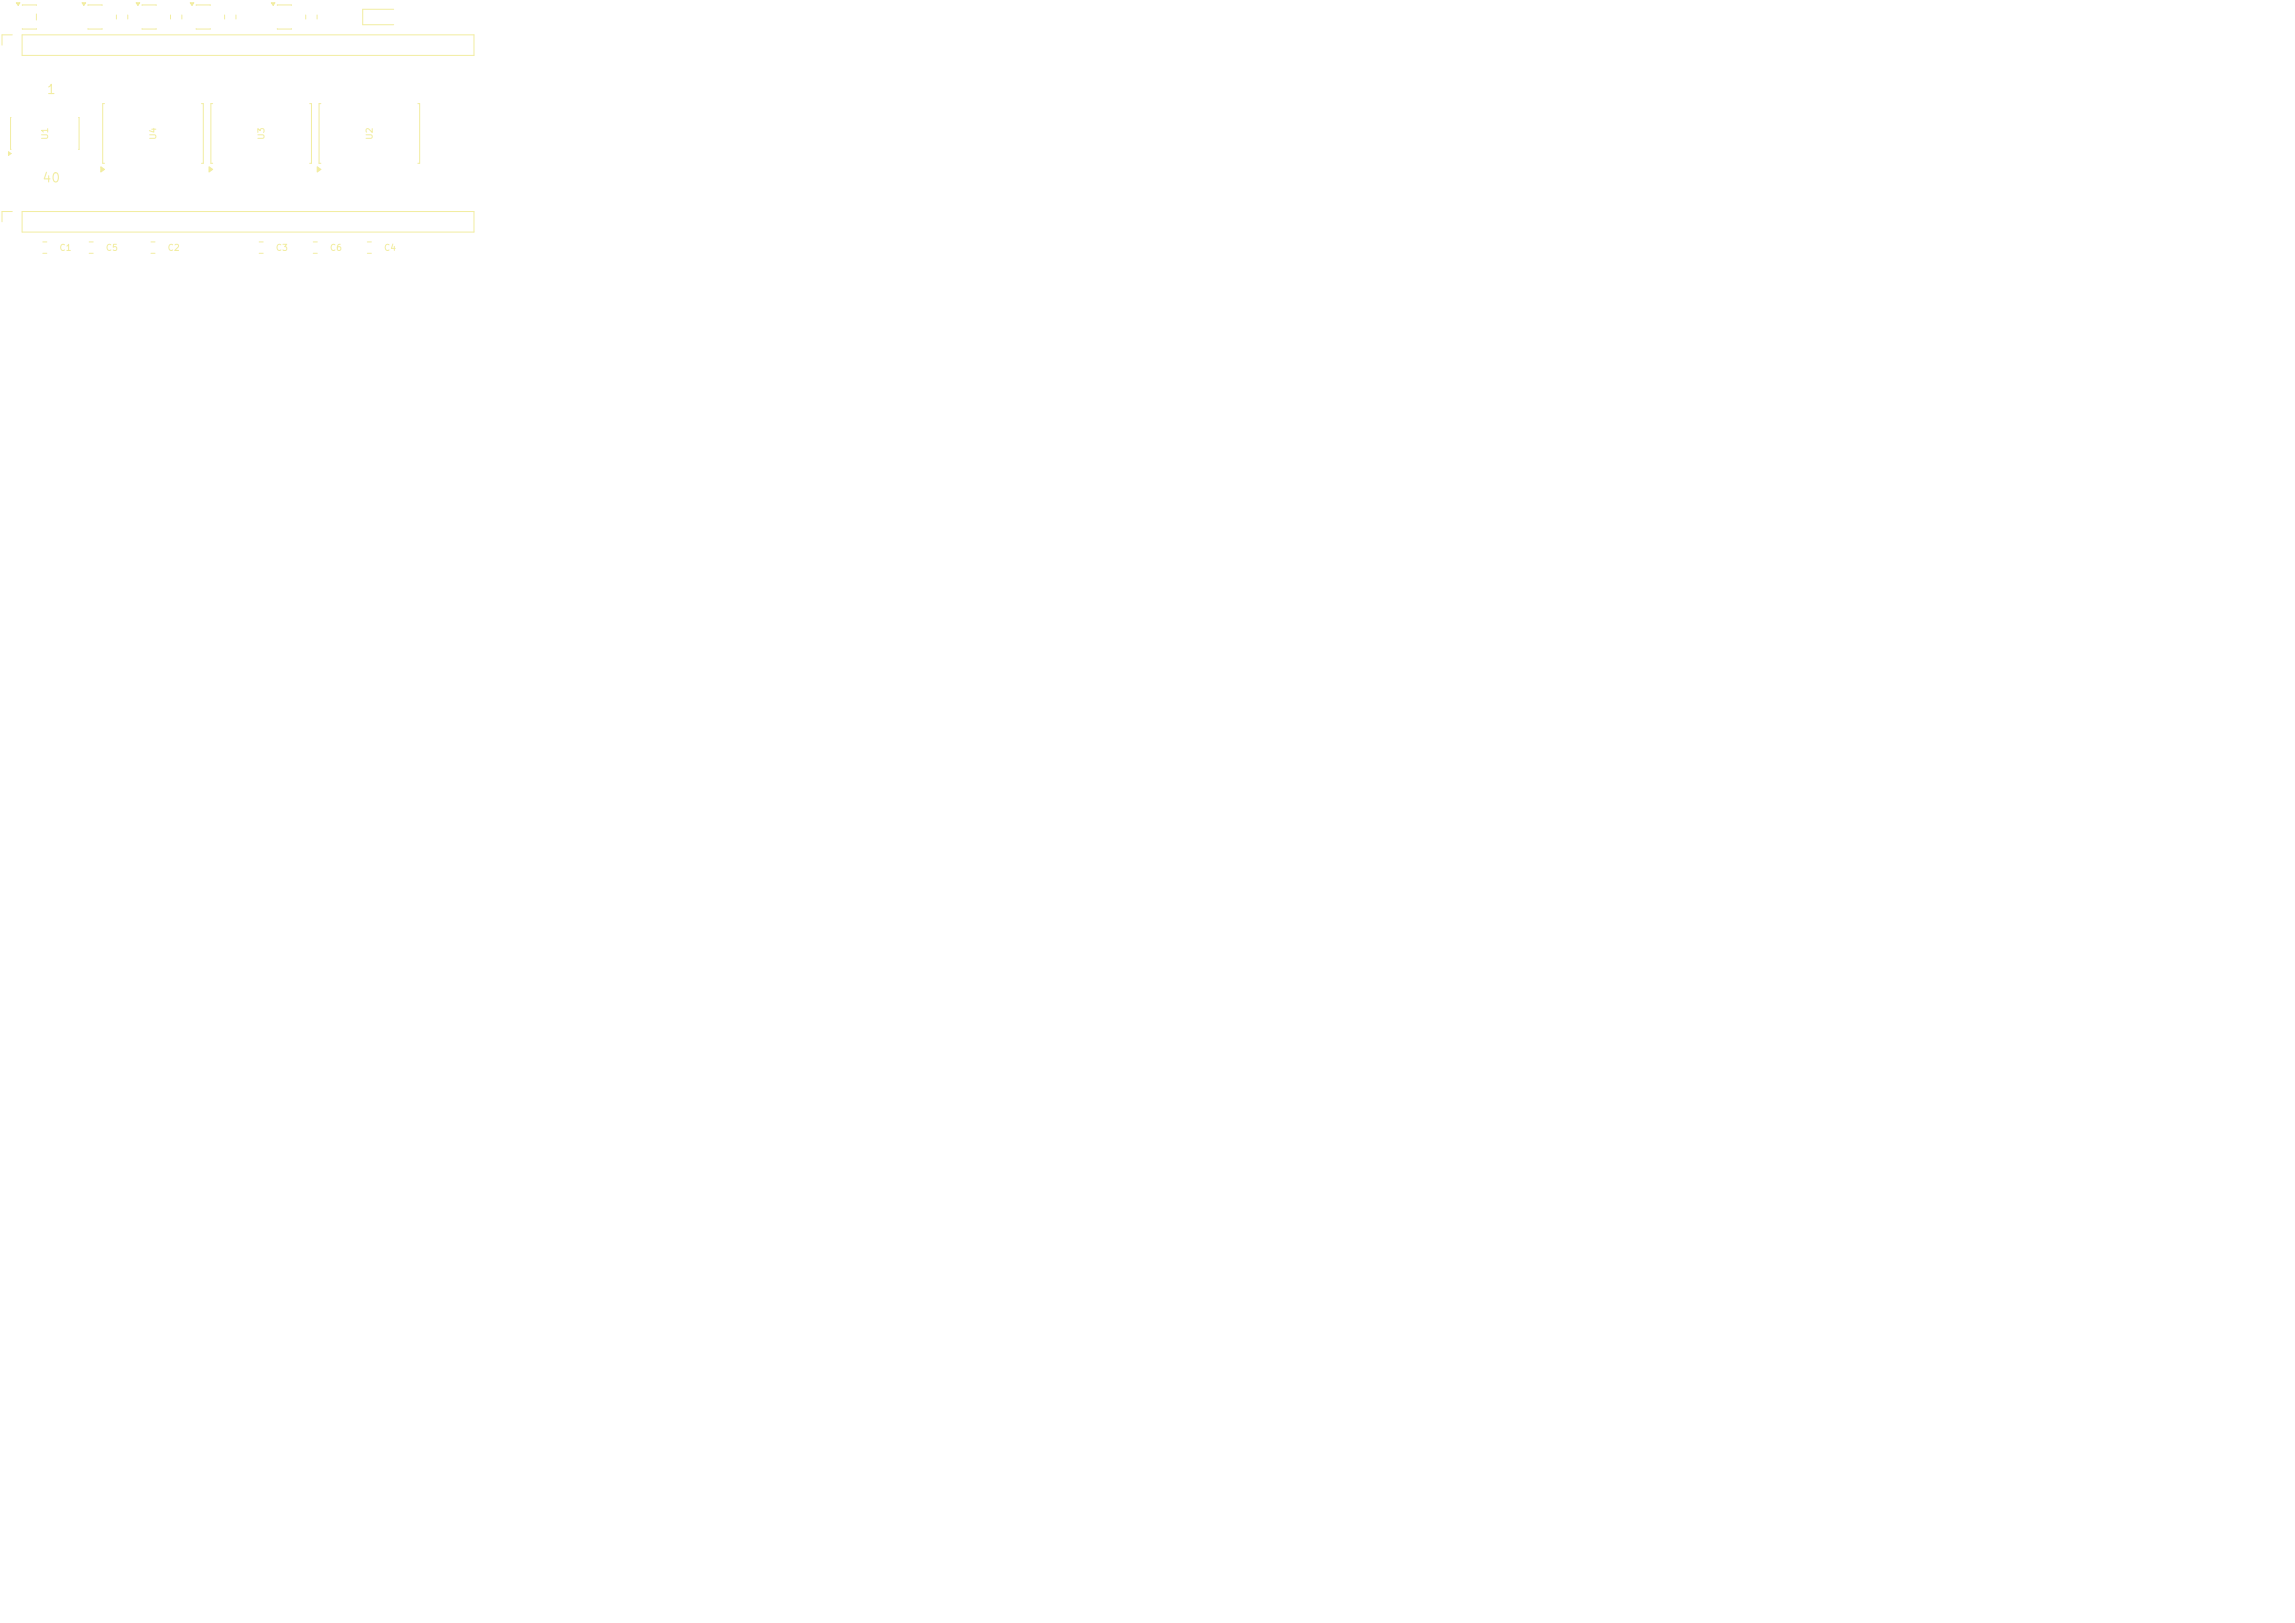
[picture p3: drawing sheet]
<svg xmlns="http://www.w3.org/2000/svg" width="297mm" height="210mm" viewBox="0 0 297 210" stroke-linecap="round" stroke-linejoin="round" font-family="sans-serif">
<defs><g id="words">
<g font-size="1.2" fill="#f2eda1">
<text x="5.9" y="12.5">1</text>
<text x="5.4" y="23.9">40</text>
</g>
<g font-size=".8" fill="#f2eda1">
<text x="6.4" y="18.2" transform="rotate(-90 6.4 18.2)">U1</text>
<text x="20.4" y="18.2" transform="rotate(-90 20.4 18.2)">U4</text>
<text x="34.4" y="18.2" transform="rotate(-90 34.4 18.2)">U3</text>
<text x="48.4" y="18.2" transform="rotate(-90 48.4 18.2)">U2</text>
<text x="7.6" y="32.7">C1</text>
<text x="13.6" y="32.7">C5</text>
<text x="21.6" y="32.7">C2</text>
<text x="35.6" y="32.7">C3</text>
<text x="42.6" y="32.7">C6</text>
<text x="49.6" y="32.7">C4</text>
</g>
</g></defs>
<path d="M2.1 .4h.5l-.2 .3zM2.9 .7h1.8M2.9 3.7h1.8M4.7 1.8v.8" fill="none" stroke="#f2eda1" stroke-width=".13"/>
<path d="M2.1 .4h.5l-.2 .3z" fill="#f2eda1"/>
<path d="M24.6 .4h.5l-.3 .3zM25.4 .7h1.8M25.4 3.7h1.8" fill="none" stroke="#f2eda1" stroke-width=".13"/>
<path d="M24.6 .4h.5l-.3 .3z" fill="#f2eda1"/>
<g fill="none" stroke="#f2eda1" stroke-width=".13">
<path d="M13.5 13.4h-.2v7.7h.2M15.1 1.9v.6M16.5 1.9v.6M22.1 1.9v.6M23.5 1.9v.6M26.1 13.4h.2v7.7h-.2M50.9 1.2h-4v2h4M1.6 27.4h-1.3v1.3M2.9 27.4h58.4v2.6h-58.4zM5.5 31.3h.6M5.5 32.8h.6M11.5 31.3h.6"/>
<path d="M11.5 32.8h.6M13.1 21.6l.4 .3-.4 .4zM19.5 31.3h.6M19.5 32.8h.6M33.5 31.3h.6M33.5 32.8h.6"/>
</g>
<path d="M13.1 21.6l.4 .3-.4 .4z" fill="#f2eda1"/>
<path d="M35.1 .4h.5l-.3 .3zM35.9 .7h1.8M35.9 3.7h1.8" fill="none" stroke="#f2eda1" stroke-width=".13"/>
<path d="M35.1 .4h.5l-.3 .3z" fill="#f2eda1"/>
<path d="M41.5 13.4h-.2v7.7h.2M54.1 13.4h.2v7.7h-.2M41 21.6l.5 .3-.5 .4z" fill="none" stroke="#f2eda1" stroke-width=".13"/>
<path d="M41 21.6l.5 .3-.5 .4z" fill="#f2eda1"/>
<path d="M17.6 .4h.5l-.2 .3zM18.4 .7h1.8M18.4 3.7h1.8" fill="none" stroke="#f2eda1" stroke-width=".13"/>
<path d="M17.6 .4h.5l-.2 .3z" fill="#f2eda1"/>
<path d="M1.1 19.6l.3 .3-.3 .2zM1.4 15.2v4.1M1.6 4.5h-1.3v1.3M2.9 4.5h58.4v2.7h-58.4zM10.2 15.2v4.1M39.6 1.9v.6M41 1.9v.6M40.5 31.3h.6M40.5 32.8h.6M47.5 31.3h.6M47.5 32.8h.6" fill="none" stroke="#f2eda1" stroke-width=".13"/>
<path d="M1.1 19.6l.3 .3-.3 .2z" fill="#f2eda1"/>
<path d="M10.6 .4h.5l-.3 .3zM11.4 .7h1.8M11.4 3.7h1.8" fill="none" stroke="#f2eda1" stroke-width=".13"/>
<path d="M10.6 .4h.5l-.3 .3z" fill="#f2eda1"/>
<path d="M27.5 13.4h-.2v7.7h.2M40.1 13.4h.2v7.7h-.2M27 21.6l.5 .3-.5 .4z" fill="none" stroke="#f2eda1" stroke-width=".13"/>
<path d="M27 21.6l.5 .3-.5 .4z" fill="#f2eda1"/>
<path d="M29.1 1.9v.6M30.5 1.9v.6" fill="none" stroke="#f2eda1" stroke-width=".13"/>
<use href="#words"/>
</svg>
